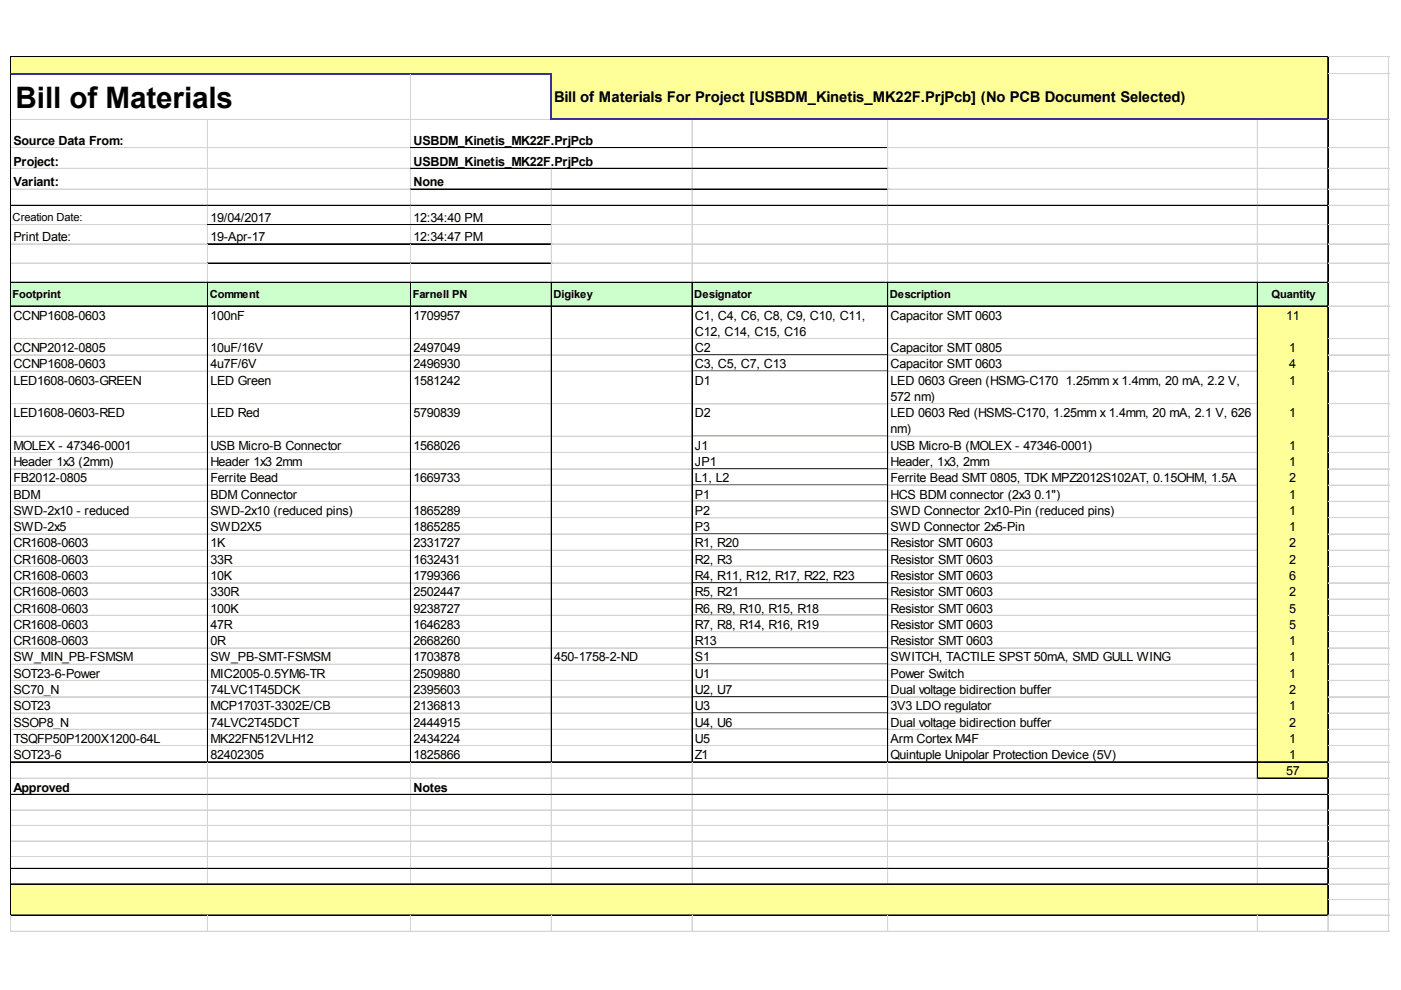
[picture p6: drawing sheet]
<svg xmlns="http://www.w3.org/2000/svg" width="297mm" height="210mm" viewBox="0 0 297 210" stroke-linecap="round" stroke-linejoin="round" font-family="sans-serif">
<defs><g id="words">
<text font-size="6.3" x="3.3" y="22.8">Bill of Materials</text>
<text font-size="3.1" x="117.5" y="21.6">Bill of Materials For Project [USBDM_Kinetis_MK22F.PrjPcb] (No PCB Document Selected)</text>
<g font-size="2.7">
<text x="2.8" y="30.7">Source Data From:</text>
<text x="2.8" y="35.1">Project:</text>
<text x="87.7" y="30.7">USBDM_Kinetis_MK22F.PrjPcb</text>
<text x="87.7" y="35.1">USBDM_Kinetis_MK22F.PrjPcb</text>
<text x="2.8" y="39.5">Variant:</text>
<text x="87.7" y="39.5">None</text>
<text x="44.6" y="47">19/04/2017</text>
<text x="87.7" y="47">12:34:40 PM</text>
<text x="2.8" y="51.1">Print Date:</text>
<text x="44.6" y="51.1">19-Apr-17</text>
<text x="87.7" y="51.1">12:34:47 PM</text>
<text x="2.8" y="67.7">CCNP1608-0603</text>
<text x="44.6" y="67.7">100nF</text>
<text x="87.7" y="67.7">1709957</text>
<text x="147.3" y="67.7">C1, C4, C6, C8, C9, C10, C11,</text>
<text x="147.3" y="71.2">C12, C14, C15, C16</text>
<text x="188.8" y="67.7">Capacitor SMT 0603</text>
<text x="272.7" y="67.7">11</text>
<text x="2.8" y="74.7">CCNP2012-0805</text>
<text x="44.6" y="74.7">10uF/16V</text>
<text x="87.7" y="74.7">2497049</text>
<text x="147.3" y="74.7">C2</text>
<text x="188.8" y="74.7">Capacitor SMT 0805</text>
<text x="273.3" y="74.7">1</text>
<text x="2.8" y="78.1">CCNP1608-0603</text>
<text x="2.8" y="81.6">LED1608-0603-GREEN</text>
<text x="44.6" y="78.1">4u7F/6V</text>
<text x="44.6" y="81.6">LED Green</text>
<text x="87.7" y="78.1">2496930</text>
<text x="87.7" y="81.6">1581242</text>
<text x="147.3" y="78.1">C3, C5, C7, C13</text>
<text x="147.3" y="81.6">D1</text>
<text x="188.8" y="78.1">Capacitor SMT 0603</text>
<text x="188.8" y="81.6">LED 0603 Green (HSMG-C170</text>
<text x="226" y="81.6">1.25mm x 1.4mm, 20 mA, 2.2 V,</text>
<text x="273.3" y="78.1">4</text>
<text x="273.3" y="81.6">1</text>
<text x="2.8" y="88.5">LED1608-0603-RED</text>
<text x="44.6" y="88.5">LED Red</text>
<text x="87.7" y="88.5">5790839</text>
<text x="147.3" y="88.5">D2</text>
<text x="188.8" y="85">572 nm)</text>
<text x="188.8" y="88.5">LED 0603 Red (HSMS-C170, 1.25mm x 1.4mm, 20 mA, 2.1 V, 626</text>
<text x="273.3" y="88.5">1</text>
<text x="2.8" y="95.4">MOLEX - 47346-0001</text>
<text x="44.6" y="95.4">USB Micro-B Connector</text>
<text x="87.7" y="95.4">1568026</text>
<text x="147.3" y="95.4">J1</text>
<text x="188.8" y="91.9">nm)</text>
<text x="188.8" y="95.4">USB Micro-B (MOLEX - 47346-0001)</text>
<text x="273.3" y="95.4">1</text>
<text x="2.8" y="98.8">Header 1x3 (2mm)</text>
<text x="44.6" y="98.8">Header 1x3</text>
<text x="58.5" y="98.8">2mm</text>
<text x="147.3" y="98.8">JP1</text>
<text x="188.8" y="98.8">Header, 1x3, 2mm</text>
<text x="273.3" y="98.8">1</text>
<text x="2.8" y="102.3">FB2012-0805</text>
<text x="2.8" y="105.7">BDM</text>
<text x="44.6" y="102.3">Ferrite Bead</text>
<text x="44.6" y="105.7">BDM Connector</text>
<text x="87.7" y="102.3">1669733</text>
<text x="147.3" y="102.3">L1, L2</text>
<text x="147.3" y="105.7">P1</text>
<text x="188.8" y="102.3">Ferrite Bead SMT 0805, TDK MPZ2012S102AT, 0.15OHM, 1.5A</text>
<text x="188.8" y="105.7">HCS BDM connector (2x3</text>
<text x="219.3" y="105.7">0.1&quot;)</text>
<text x="273.3" y="102.3">2</text>
<text x="273.3" y="105.7">1</text>
<text x="2.8" y="109.2">SWD-2x10 - reduced</text>
<text x="2.8" y="112.6">SWD-2x5</text>
<text x="44.6" y="109.2">SWD-2x10 (reduced pins)</text>
<text x="44.6" y="112.6">SWD2X5</text>
<text x="87.7" y="109.2">1865289</text>
<text x="87.7" y="112.6">1865285</text>
<text x="147.3" y="109.2">P2</text>
<text x="147.3" y="112.6">P3</text>
<text x="188.8" y="109.2">SWD Connector 2x10-Pin (reduced pins)</text>
<text x="188.8" y="112.6">SWD Connector 2x5-Pin</text>
<text x="273.3" y="109.2">1</text>
<text x="273.3" y="112.6">1</text>
<text x="2.8" y="116.1">CR1608-0603</text>
<text x="2.8" y="119.5">CR1608-0603</text>
<text x="44.6" y="116.1">1K</text>
<text x="44.6" y="119.5">33R</text>
<text x="87.7" y="116.1">2331727</text>
<text x="87.7" y="119.5">1632431</text>
<text x="147.3" y="116.1">R1, R20</text>
<text x="147.3" y="119.5">R2, R3</text>
<text x="188.8" y="116.1">Resistor SMT 0603</text>
<text x="188.8" y="119.5">Resistor SMT 0603</text>
<text x="273.3" y="116.1">2</text>
<text x="273.3" y="119.5">2</text>
<text x="2.8" y="123">CR1608-0603</text>
<text x="44.6" y="123">10K</text>
<text x="87.7" y="123">1799366</text>
<text x="147.3" y="123">R4, R11, R12, R17, R22, R23</text>
<text x="188.8" y="123">Resistor SMT 0603</text>
<text x="273.3" y="123">6</text>
<text x="2.8" y="126.4">CR1608-0603</text>
<text x="2.8" y="129.9">CR1608-0603</text>
<text x="44.6" y="126.4">330R</text>
<text x="44.6" y="129.9">100K</text>
<text x="87.7" y="126.4">2502447</text>
<text x="87.7" y="129.9">9238727</text>
<text x="147.3" y="126.4">R5, R21</text>
<text x="147.3" y="129.9">R6, R9, R10, R15, R18</text>
<text x="188.8" y="126.4">Resistor SMT 0603</text>
<text x="188.8" y="129.9">Resistor SMT 0603</text>
<text x="273.3" y="126.4">2</text>
<text x="273.3" y="129.9">5</text>
<text x="2.8" y="133.3">CR1608-0603</text>
<text x="2.8" y="136.8">CR1608-0603</text>
<text x="44.6" y="133.3">47R</text>
<text x="44.6" y="136.8">0R</text>
<text x="87.7" y="133.3">1646283</text>
<text x="87.7" y="136.8">2668260</text>
<text x="147.3" y="133.3">R7, R8, R14, R16, R19</text>
<text x="147.3" y="136.8">R13</text>
<text x="188.8" y="133.3">Resistor SMT 0603</text>
<text x="188.8" y="136.8">Resistor SMT 0603</text>
<text x="273.3" y="133.3">5</text>
<text x="273.3" y="136.8">1</text>
<text x="2.8" y="140.2">SW_MIN_PB-FSMSM</text>
<text x="2.8" y="143.7">SOT23-6-Power</text>
<text x="44.6" y="140.2">SW_PB-SMT-FSMSM</text>
<text x="44.6" y="143.7">MIC2005-0.5YM6-TR</text>
<text x="87.7" y="140.2">1703878</text>
<text x="87.7" y="143.7">2509880</text>
<text x="117.5" y="140.2">450-1758-2-ND</text>
<text x="147.3" y="140.2">S1</text>
<text x="147.3" y="143.7">U1</text>
<text x="188.8" y="140.2">SWITCH, TACTILE SPST 50mA, SMD GULL WING</text>
<text x="188.8" y="143.7">Power Switch</text>
<text x="273.3" y="140.2">1</text>
<text x="273.3" y="143.7">1</text>
<text x="2.8" y="147.1">SC70_N</text>
<text x="44.6" y="147.1">74LVC1T45DCK</text>
<text x="87.7" y="147.1">2395603</text>
<text x="147.3" y="147.1">U2, U7</text>
<text x="188.8" y="147.1">Dual voltage bidirection buffer</text>
<text x="273.3" y="147.1">2</text>
<text x="2.8" y="150.6">SOT23</text>
<text x="2.8" y="154">SSOP8_N</text>
<text x="44.6" y="150.6">MCP1703T-3302E/CB</text>
<text x="44.6" y="154">74LVC2T45DCT</text>
<text x="87.7" y="150.6">2136813</text>
<text x="87.7" y="154">2444915</text>
<text x="147.3" y="150.6">U3</text>
<text x="147.3" y="154">U4, U6</text>
<text x="188.8" y="150.6">3V3 LDO regulator</text>
<text x="188.8" y="154">Dual voltage bidirection buffer</text>
<text x="273.3" y="150.6">1</text>
<text x="273.3" y="154">2</text>
<text x="2.8" y="157.5">TSQFP50P1200X1200-64L</text>
<text x="2.8" y="160.9">SOT23-6</text>
<text x="44.6" y="157.5">MK22FN512VLH12</text>
<text x="44.6" y="160.9">82402305</text>
<text x="87.7" y="157.5">2434224</text>
<text x="87.7" y="160.9">1825866</text>
<text x="147.3" y="157.5">U5</text>
<text x="147.3" y="160.9">Z1</text>
<text x="188.8" y="157.5">Arm Cortex M4F</text>
<text x="188.8" y="160.9">Quintuple Unipolar Protection Device (5V)</text>
<text x="273.3" y="157.5">1</text>
<text x="273.3" y="160.9">1</text>
<text x="2.8" y="167.9">Approved</text>
<text x="87.7" y="167.9">Notes</text>
<text x="272.7" y="164.4">57</text>
</g>
<g font-size="2.4">
<text x="2.7" y="46.9">Creation Date:</text>
<text x="2.7" y="63.2">Footprint</text>
<text x="44.5" y="63.2">Comment</text>
<text x="87.5" y="63.2">Farnell PN</text>
<text x="117.3" y="63.2">Digikey</text>
<text x="147.2" y="63.2">Designator</text>
<text x="188.7" y="63.2">Description</text>
<text x="269.6" y="63.2">Quantity</text>
</g>
</g></defs>
<g fill="#ff9">
<path d="M2.3 12.1h279.4v3.7h-279.4z"/>
<path d="M116.9 15.6h164.8v9.9h-164.8z"/>
</g>
<path d="M2.3 59.8h279.4v5.2h-279.4z" fill="#cfc"/>
<g fill="#ff9">
<path d="M266.6 64.9h15.1v7h-15.1z"/>
<path d="M266.6 71.8h15.1v3.6h-15.1z"/>
<path d="M266.6 75.2h15.1v3.6h-15.1z"/>
<path d="M266.6 78.7h15.1v7h-15.1z"/>
<path d="M266.6 85.6h15.1v7h-15.1z"/>
<path d="M266.6 92.5h15.1v3.6h-15.1z"/>
<path d="M266.6 95.9h15.1v3.6h-15.1z"/>
<path d="M266.6 99.4h15.1v3.6h-15.1z"/>
<path d="M266.6 102.8h15.1v3.6h-15.1z"/>
<path d="M266.6 106.3h15.1v3.6h-15.1z"/>
<path d="M266.6 109.7h15.1v3.6h-15.1z"/>
<path d="M266.6 113.2h15.1v3.6h-15.1z"/>
<path d="M266.6 116.6h15.1v3.7h-15.1z"/>
<path d="M266.6 120.1h15.1v3.6h-15.1z"/>
<path d="M266.6 123.5h15.1v3.7h-15.1z"/>
<path d="M266.6 127h15.1v3.6h-15.1z"/>
<path d="M266.6 130.4h15.1v3.7h-15.1z"/>
<path d="M266.6 133.9h15.1v3.6h-15.1z"/>
<path d="M266.6 137.4h15.1v3.6h-15.1z"/>
<path d="M266.6 140.8h15.1v3.6h-15.1z"/>
<path d="M266.6 144.3h15.1v3.6h-15.1z"/>
<path d="M266.6 147.7h15.1v17.4h-15.1z"/>
<path d="M2.3 187.4h279.4v6.8h-279.4z"/>
</g>
<g fill="none" stroke="#000" stroke-width=".21">
<path d="M2.2 12v3.4M2.2 15.8v178.4M2.3 12v3.4M2.3 15.8v178.4M2.4 12h279.3M2.4 12.1h279.3M281.5 12.1v13.1M281.6 12.1v13.1M87 31.3h101.3M87 31.4h101.3M87 35.7h101.3M87 35.8h101.3"/>
<path d="M281.5 25.5v168.7M281.6 25.5v168.7M2.4 43.5h279.3M2.4 43.6h279.3M2.4 59.8h279.3M2.4 59.9h279.3M44 47.6h73M44 47.7h73M44 51.7h73M44 51.8h73M44 55.8h73M44 60v101.7"/>
<path d="M44.1 60v101.7M87 40.1h101.3M87 40.2h101.3M87 60v101.7M87.1 60v101.7M116.9 60v101.7M117 60v101.7M146.7 60v101.7M146.8 60v101.7M188.2 60v101.7M188.3 60v101.7M266.6 60v105.1"/>
<path d="M266.7 60v105.1M2.4 64.9h279.3M146.9 71.8h41.3M146.9 75.2h41.3M146.9 78.7h41.3M146.9 85.6h41.3M146.9 92.5h41.3M146.9 95.9h41.3M146.9 99.4h41.3M146.9 102.8h41.3M146.9 106.3h41.3M146.9 109.7h41.3"/>
<path d="M146.9 113.2h41.3M146.9 116.6h41.3M146.9 120.1h41.3M146.9 123.5h41.3M146.9 127h41.3M146.9 130.4h41.3M146.9 133.9h41.3M146.9 137.4h41.3M146.9 140.8h41.3M146.9 144.3h41.3M146.9 147.7h41.3M146.9 151.2h41.3"/>
<path d="M146.9 154.6h41.3M146.9 158.1h41.3M2.4 161.5h279.3M2.4 161.6h279.3M2.4 168.4h279.3M2.4 168.5h279.3M266.7 165h15M2.4 184.1h279.3M2.4 184.2h279.3M2.4 187.4h279.3M2.4 187.5h279.3M2.4 194h279.3"/>
<path d="M2.4 194.1h279.3"/>
</g>
<path d="M2.2 15.6h114.8M116.9 15.8v9.7M117 25.3h164.7" fill="none" stroke="#339" stroke-width=".31"/>
<g fill="none" stroke="#d4d4d4" stroke-width=".21">
<path d="M87 15.8v15.5h-84.6M87.1 15.8v15.5M281.7 12h12.9M281.7 12.1h12.9M281.7 15.6h12.9M281.7 15.7h12.9M294.4 12v185.7M294.5 12v185.7M2.4 25.3h114.3M2.4 25.4h114.3M2.4 31.4h84.6M2.4 35.8h84.6"/>
<path d="M44 25.5v18M44.1 25.5v18M87 31.4v4.3h-84.6M87 35.8v4.3h-84.6M87.1 31.4v4.3M87.1 35.8v4.3M116.9 35.8v4.3M117 35.8v4.3M146.7 25.5v5.8M146.7 31.4v4.3M146.7 35.8v4.3M146.8 25.5v5.8"/>
<path d="M146.8 31.4v4.3M146.8 35.8v4.3M188.2 25.5v5.8M188.2 31.4v4.3M188.2 35.8v4.3M188.3 25.5v5.8M188.3 31.4v4.3M188.3 35.8v4.3M188.3 31.3h93.2M188.3 31.4h93.2M188.3 35.7h93.2M188.3 35.8h93.2"/>
<path d="M266.6 25.5v18M266.7 25.5v18M281.7 25.3h12.9M281.7 25.4h12.9M281.7 31.3h12.9M281.7 31.4h12.9M281.7 35.7h12.9M281.7 35.8h12.9M2.4 40.2h84.6M2.4 47.7h41.6M2.4 51.8h41.6M2.4 55.8h41.6"/>
<path d="M44 43.7v3.9h-41.6M44 47.8v3.9h-41.6M44 51.8v4h-41.6M44 55.9v3.9M44.1 43.7v3.9M44.1 47.8v3.9M44.1 51.8v4M44.1 55.9v3.9M87 40.2v3.3M87 43.7v3.9M87 47.8v3.9M87 51.8v4"/>
<path d="M87 55.9v3.9M87.1 40.2v3.3M87.1 43.7v3.9M87.1 47.8v3.9M87.1 51.8v4M87.1 55.9v3.9M116.9 40.2v3.3M116.9 43.7v3.9M116.9 47.8v3.9M116.9 51.8v4M116.9 55.9v3.9M117 40.2v3.3"/>
<path d="M117 43.7v3.9M117 47.8v3.9M117 51.8v4M117 55.9v3.9M117 47.6h164.5M117 47.7h164.5M117 51.7h164.5M117 51.8h164.5M117 55.8h164.5M146.7 40.2v3.3M146.7 43.7v16.1M146.8 40.2v3.3"/>
<path d="M146.8 43.7v16.1M188.2 40.2v3.3M188.2 43.7v16.1M188.3 40.2v3.3M188.3 43.7v16.1M188.3 40.1h93.2M188.3 40.2h93.2M266.6 43.7v16.1M266.7 43.7v16.1M281.7 40.1h12.9M281.7 40.2h12.9M281.7 47.6h12.9"/>
<path d="M281.7 47.7h12.9M281.7 51.7h12.9M281.7 51.8h12.9M281.7 55.8h12.9M281.7 43.5h12.9M281.7 43.6h12.9M281.7 59.8h12.9M281.7 59.9h12.9M2.4 71.8h41.6M2.4 75.2h41.6M2.4 75.3h41.6M2.4 78.7h41.6"/>
<path d="M44.1 71.8h42.9M44.1 75.2h42.9M44.1 75.3h42.9M44.1 78.7h42.9M87.2 71.8h29.7M87.2 75.2h29.7M87.2 75.3h29.7M87.2 78.7h29.7M117 71.8h29.7M117 75.2h29.7M117 75.3h29.7M117 78.7h29.7"/>
<path d="M146.9 71.8h41.3M146.9 75.3h41.3M146.9 78.7h41.3M188.3 71.8h78.3M188.3 75.2h78.3M188.3 75.3h78.3M188.3 78.7h78.3M281.7 71.8h12.9M281.7 75.2h12.9M281.7 75.3h12.9M281.7 78.7h12.9M281.7 64.9h12.9"/>
<path d="M2.4 85.6h41.6M2.4 85.7h41.6M2.4 92.5h41.6M2.4 92.6h41.6M2.4 95.9h41.6M2.4 96h41.6M2.4 99.4h41.6M2.4 99.5h41.6M44.1 85.6h42.9M44.1 85.7h42.9M44.1 92.5h42.9M44.1 92.6h42.9"/>
<path d="M44.1 95.9h42.9M44.1 96h42.9M44.1 99.4h42.9M44.1 99.5h42.9M87.2 85.6h29.7M87.2 85.7h29.7M87.2 92.5h29.7M87.2 92.6h29.7M87.2 95.9h29.7M87.2 96h29.7M87.2 99.4h29.7M87.2 99.5h29.7"/>
<path d="M117 85.6h29.7M117 85.7h29.7M117 92.5h29.7M117 92.6h29.7M117 95.9h29.7M117 96h29.7M117 99.4h29.7M117 99.5h29.7M146.9 85.7h41.3M146.9 92.6h41.3M146.9 96h41.3M146.9 99.5h41.3"/>
<path d="M188.3 85.6h78.3M188.3 85.7h78.3M188.3 92.5h78.3M188.3 92.6h78.3M188.3 95.9h78.3M188.3 96h78.3M188.3 99.4h78.3M188.3 99.5h78.3M281.7 85.6h12.9M281.7 85.7h12.9M281.7 92.5h12.9M281.7 92.6h12.9"/>
<path d="M281.7 95.9h12.9M281.7 96h12.9M281.7 99.4h12.9M281.7 99.5h12.9M2.4 102.8h41.6M2.4 102.9h41.6M2.4 106.3h41.6M2.4 106.4h41.6M2.4 109.7h41.6M2.4 109.8h41.6M2.4 113.2h41.6M2.4 113.3h41.6"/>
<path d="M2.4 116.6h41.6M2.4 116.7h41.6M44.1 102.8h42.9M44.1 102.9h42.9M44.1 106.3h42.9M44.1 106.4h42.9M44.1 109.7h42.9M44.1 109.8h42.9M44.1 113.2h42.9M44.1 113.3h42.9M44.1 116.6h42.9M44.1 116.7h42.9"/>
<path d="M87.2 102.8h29.7M87.2 102.9h29.7M87.2 106.3h29.7M87.2 106.4h29.7M87.2 109.7h29.7M87.2 109.8h29.7M87.2 113.2h29.7M87.2 113.3h29.7M87.2 116.6h29.7M87.2 116.7h29.7M117 102.8h29.7M117 102.9h29.7"/>
<path d="M117 106.3h29.7M117 106.4h29.7M117 109.7h29.7M117 109.8h29.7M117 113.2h29.7M117 113.3h29.7M117 116.6h29.7M117 116.7h29.7M146.9 102.9h41.3M146.9 106.4h41.3M146.9 109.8h41.3M146.9 113.3h41.3"/>
<path d="M146.9 116.7h41.3M188.3 102.8h78.3M188.3 102.9h78.3M188.3 106.3h78.3M188.3 106.4h78.3M188.3 109.7h78.3M188.3 109.8h78.3M188.3 113.2h78.3M188.3 113.3h78.3M188.3 116.6h78.3M188.3 116.7h78.3M281.7 102.8h12.9"/>
<path d="M281.7 102.9h12.9M281.7 106.3h12.9M281.7 106.4h12.9M281.7 109.7h12.9M281.7 109.8h12.9M281.7 113.2h12.9M281.7 113.3h12.9M281.7 116.6h12.9M281.7 116.7h12.9M2.4 120.1h41.6M2.4 120.2h41.6M2.4 123.5h41.6"/>
<path d="M2.4 123.6h41.6M2.4 127h41.6M2.4 127.1h41.6M2.4 130.4h41.6M2.4 130.5h41.6M2.4 133.9h41.6M2.4 134h41.6M2.4 137.4h41.6M44.1 120.1h42.9M44.1 120.2h42.9M44.1 123.5h42.9M44.1 123.6h42.9"/>
<path d="M44.1 127h42.9M44.1 127.1h42.9M44.1 130.4h42.9M44.1 130.5h42.9M44.1 133.9h42.9M44.1 134h42.9M44.1 137.4h42.9M87.2 120.1h29.7M87.2 120.2h29.7M87.2 123.5h29.7M87.2 123.6h29.7M87.2 127h29.7"/>
<path d="M87.2 127.1h29.7M87.2 130.4h29.7M87.2 130.5h29.7M87.2 133.9h29.7M87.2 134h29.7M87.2 137.4h29.7M117 120.1h29.7M117 120.2h29.7M117 123.5h29.7M117 123.6h29.7M117 127h29.7M117 127.1h29.7"/>
<path d="M117 130.4h29.7M117 130.5h29.7M117 133.9h29.7M117 134h29.7M117 137.4h29.7M146.9 120.2h41.3M146.9 123.6h41.3M146.9 127.1h41.3M146.9 130.5h41.3M146.9 134h41.3M146.9 137.4h41.3M188.3 120.1h78.3"/>
<path d="M188.3 120.2h78.3M188.3 123.5h78.3M188.3 123.6h78.3M188.3 127h78.3M188.3 127.1h78.3M188.3 130.4h78.3M188.3 130.5h78.3M188.3 133.9h78.3M188.3 134h78.3M188.3 137.4h78.3M281.7 120.1h12.9M281.7 120.2h12.9"/>
<path d="M281.7 123.5h12.9M281.7 123.6h12.9M281.7 127h12.9M281.7 127.1h12.9M281.7 130.4h12.9M281.7 130.5h12.9M281.7 133.9h12.9M281.7 134h12.9M281.7 137.4h12.9M2.4 140.8h41.6M2.4 140.9h41.6M2.4 144.3h41.6"/>
<path d="M2.4 147.7h41.6M2.4 147.8h41.6M2.4 151.2h41.6M2.4 154.6h41.6M2.4 154.7h41.6M2.4 158.1h41.6M44.1 140.8h42.9M44.1 140.9h42.9M44.1 144.3h42.9M44.1 147.7h42.9M44.1 147.8h42.9M44.1 151.2h42.9"/>
<path d="M44.1 154.6h42.9M44.1 154.7h42.9M44.1 158.1h42.9M87.2 140.8h29.7M87.2 140.9h29.7M87.2 144.3h29.7M87.2 147.7h29.7M87.2 147.8h29.7M87.2 151.2h29.7M87.2 154.6h29.7M87.2 154.7h29.7M87.2 158.1h29.7"/>
<path d="M117 140.8h29.7M117 140.9h29.7M117 144.3h29.7M117 147.7h29.7M117 147.8h29.7M117 151.2h29.7M117 154.6h29.7M117 154.7h29.7M117 158.1h29.7M146.9 140.9h41.3M146.9 144.3h41.3M146.9 147.8h41.3"/>
<path d="M146.9 151.2h41.3M146.9 154.7h41.3M146.9 158.1h41.3M188.3 140.8h78.3M188.3 140.9h78.3M188.3 144.3h78.3M188.3 147.7h78.3M188.3 147.8h78.3M188.3 151.2h78.3M188.3 154.6h78.3M188.3 154.7h78.3M188.3 158.1h78.3"/>
<path d="M281.7 140.8h12.9M281.7 140.9h12.9M281.7 144.3h12.9M281.7 147.7h12.9M281.7 147.8h12.9M281.7 151.2h12.9M281.7 154.6h12.9M281.7 154.7h12.9M281.7 158.1h12.9M2.4 165h264.2M2.4 171.7h84.6M2.4 171.8h84.6"/>
<path d="M2.4 175h84.6M2.4 175.1h84.6M2.4 178.3h84.6M2.4 178.4h84.6M44 161.7v6.7M44 168.6v15.5M44.1 161.7v6.7M44.1 168.6v15.5M87 161.7v6.7M87.1 161.7v6.7M87.1 168.6v15.5M87.2 171.7h101"/>
<path d="M87.2 171.8h101M87.2 175h101M87.2 175.1h101M87.2 178.3h101M87.2 178.4h101M116.9 161.7v6.7M116.9 168.6v15.5M117 161.7v6.7M117 168.6v15.5M146.7 161.7v6.7M146.7 168.6v15.5M146.8 161.7v6.7"/>
<path d="M146.8 168.6v15.5M188.2 161.7v6.7M188.3 161.7v6.7M188.3 168.6v15.5M188.3 171.7h93.2M188.3 171.8h93.2M188.3 175h93.2M188.3 175.1h93.2M188.3 178.3h93.2M188.3 178.4h93.2M266.6 165.1v3.3M266.6 168.6v15.5"/>
<path d="M266.7 165.1v3.3M266.7 168.6v15.5M281.7 165h12.9M281.7 171.7h12.9M281.7 171.8h12.9M281.7 175h12.9M281.7 175.1h12.9M281.7 178.3h12.9M281.7 178.4h12.9M281.7 161.5h12.9M281.7 161.6h12.9M281.7 168.4h12.9"/>
<path d="M281.7 168.5h12.9M2.2 194.2v3.5M2.2 197.4h292.4M2.2 197.5h292.4M2.3 194.2v3.5M2.4 181.6h84.6M2.4 181.7h84.6M44 184.3v3.1M44 194.2v3.5M44.1 184.3v3.1M44.1 194.2v3.5M87 184.3v3.1"/>
<path d="M87 194.2v3.5M87.1 184.3v3.1M87.1 194.2v3.5M87.2 181.6h101M87.2 181.7h101M116.9 184.3v3.1M116.9 194.2v3.5M117 184.3v3.1M117 194.2v3.5M146.7 184.3v3.1M146.7 194.2v3.5M146.8 184.3v3.1"/>
<path d="M146.8 194.2v3.5M188.2 184.3v3.1M188.2 194.2v3.5M188.3 184.3v3.1M188.3 194.2v3.5M188.3 181.6h93.2M188.3 181.7h93.2M266.6 184.3v3.1M266.6 194.2v3.5M266.7 184.3v3.1M266.7 194.2v3.5M281.5 194.2v3.5"/>
<path d="M281.6 194.2v3.5M281.7 181.6h12.9M281.7 181.7h12.9M281.7 184.1h12.9M281.7 184.2h12.9M281.7 187.4h12.9M281.7 187.5h12.9M281.7 190.7h12.9M281.7 190.8h12.9M281.7 194h12.9M281.7 194.1h12.9"/>
</g>
<use href="#words"/>
</svg>
